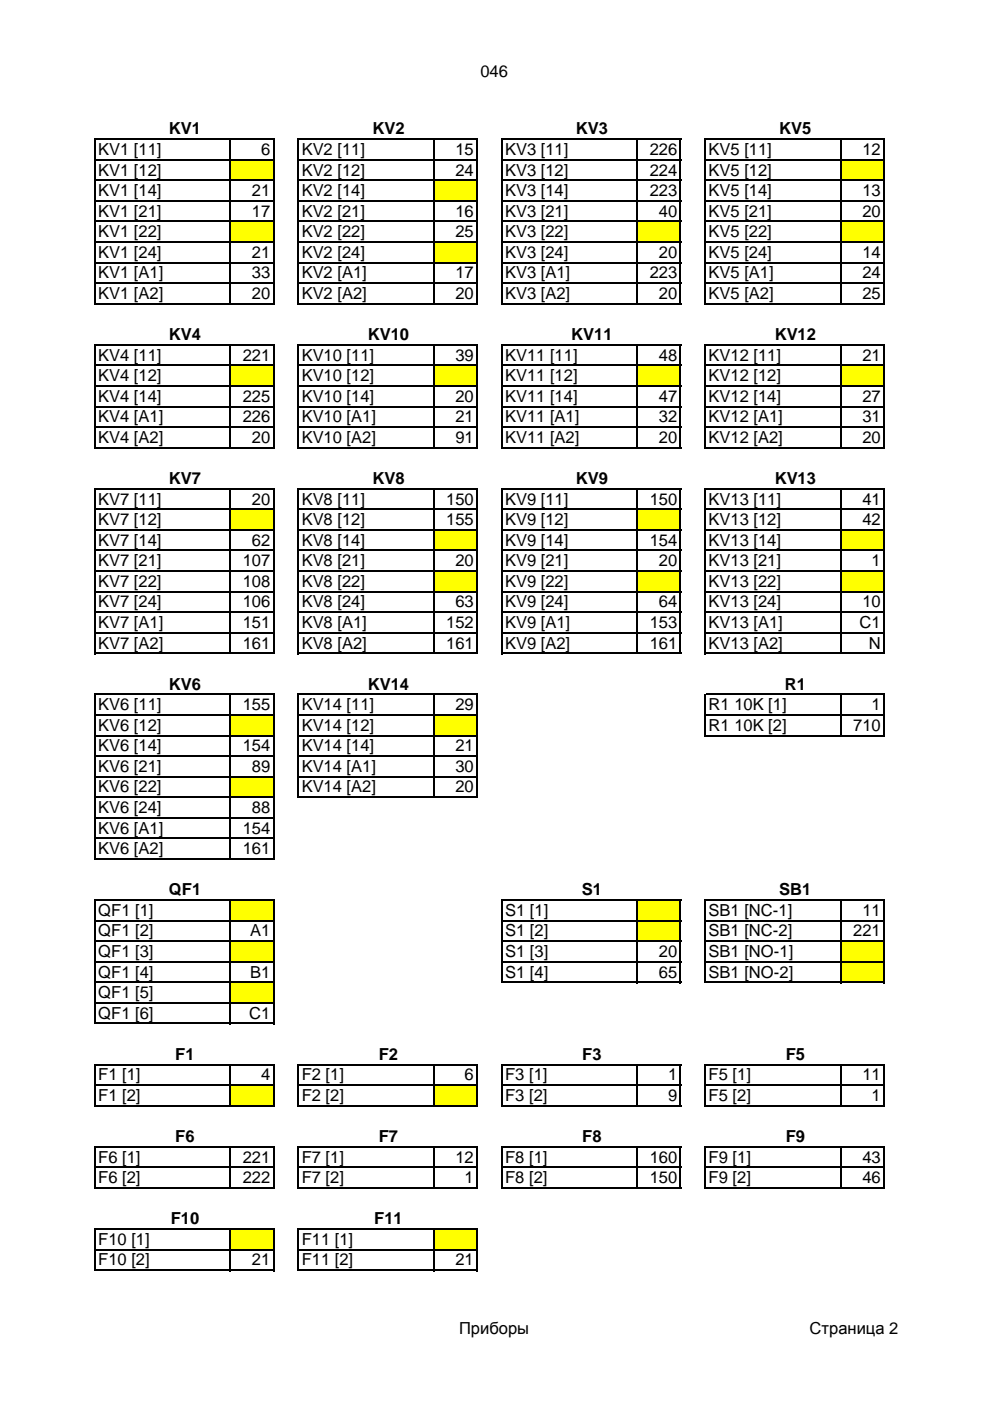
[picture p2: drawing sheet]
<svg xmlns="http://www.w3.org/2000/svg" width="210mm" height="297mm" viewBox="0 0 210 297" stroke-linecap="round" stroke-linejoin="round" font-family="sans-serif">
<defs><g id="words">
<g font-size="3.5">
<text x="101.9" y="16.3">046</text>
<text x="35.8" y="28.5">KV1</text>
<text x="79" y="28.5">KV2</text>
<text x="122.1" y="28.5">KV3</text>
<text x="165.2" y="28.5">KV5</text>
<text x="20.8" y="32.9">KV1 [11]</text>
<text x="55.4" y="32.9">6</text>
<text x="64" y="32.9">KV2 [11]</text>
<text x="96.6" y="32.9">15</text>
<text x="107.1" y="32.9">KV3 [11]</text>
<text x="137.8" y="32.9">226</text>
<text x="150.2" y="32.9">KV5 [11]</text>
<text x="182.8" y="32.9">12</text>
<text x="20.8" y="37.2">KV1 [12]</text>
<text x="20.8" y="41.6">KV1 [14]</text>
<text x="53.4" y="41.6">21</text>
<text x="64" y="37.2">KV2 [12]</text>
<text x="64" y="41.6">KV2 [14]</text>
<text x="96.6" y="37.2">24</text>
<text x="107.1" y="41.6">KV3 [14]</text>
<text x="107.1" y="37.2">KV3 [12]</text>
<text x="137.8" y="41.6">223</text>
<text x="137.8" y="37.2">224</text>
<text x="150.2" y="41.6">KV5 [14]</text>
<text x="150.2" y="37.2">KV5 [12]</text>
<text x="182.8" y="41.6">13</text>
<text x="20.8" y="45.9">KV1 [21]</text>
<text x="53.4" y="45.9">17</text>
<text x="64" y="45.9">KV2 [21]</text>
<text x="96.6" y="45.9">16</text>
<text x="107.1" y="45.9">KV3 [21]</text>
<text x="139.7" y="45.9">40</text>
<text x="150.2" y="45.9">KV5 [21]</text>
<text x="182.8" y="45.9">20</text>
<text x="20.8" y="50.3">KV1 [22]</text>
<text x="64" y="50.3">KV2 [22]</text>
<text x="96.6" y="50.3">25</text>
<text x="107.1" y="50.3">KV3 [22]</text>
<text x="150.2" y="50.3">KV5 [22]</text>
<text x="20.8" y="54.7">KV1 [24]</text>
<text x="20.8" y="59">KV1 [A1]</text>
<text x="53.4" y="54.7">21</text>
<text x="53.4" y="59">33</text>
<text x="64" y="54.7">KV2 [24]</text>
<text x="64" y="59">KV2 [A1]</text>
<text x="96.6" y="59">17</text>
<text x="107.1" y="54.7">KV3 [24]</text>
<text x="107.1" y="59">KV3 [A1]</text>
<text x="137.8" y="59">223</text>
<text x="139.7" y="54.7">20</text>
<text x="150.2" y="54.7">KV5 [24]</text>
<text x="150.2" y="59">KV5 [A1]</text>
<text x="182.8" y="54.7">14</text>
<text x="182.8" y="59">24</text>
<text x="20.8" y="63.4">KV1 [A2]</text>
<text x="53.4" y="63.4">20</text>
<text x="64" y="63.4">KV2 [A2]</text>
<text x="96.6" y="63.4">20</text>
<text x="107.1" y="63.4">KV3 [A2]</text>
<text x="139.7" y="63.4">20</text>
<text x="150.2" y="63.4">KV5 [A2]</text>
<text x="182.8" y="63.4">25</text>
<text x="20.8" y="76.5">KV4 [11]</text>
<text x="35.8" y="72.1">KV4</text>
<text x="51.5" y="76.5">221</text>
<text x="64" y="76.5">KV10 [11]</text>
<text x="78" y="72.1">KV10</text>
<text x="96.6" y="76.5">39</text>
<text x="107.1" y="76.5">KV11 [11]</text>
<text x="121.1" y="72.1">KV11</text>
<text x="139.7" y="76.5">48</text>
<text x="150.2" y="76.5">KV12 [11]</text>
<text x="164.3" y="72.1">KV12</text>
<text x="182.8" y="76.5">21</text>
<text x="20.8" y="80.8">KV4 [12]</text>
<text x="64" y="80.8">KV10 [12]</text>
<text x="107.1" y="80.8">KV11 [12]</text>
<text x="150.2" y="80.8">KV12 [12]</text>
<text x="20.8" y="85.2">KV4 [14]</text>
<text x="20.8" y="89.5">KV4 [A1]</text>
<text x="51.5" y="85.2">225</text>
<text x="51.5" y="89.5">226</text>
<text x="64" y="85.2">KV10 [14]</text>
<text x="64" y="89.5">KV10 [A1]</text>
<text x="96.6" y="85.2">20</text>
<text x="96.6" y="89.5">21</text>
<text x="107.1" y="85.2">KV11 [14]</text>
<text x="107.1" y="89.5">KV11 [A1]</text>
<text x="139.7" y="85.2">47</text>
<text x="139.7" y="89.5">32</text>
<text x="150.2" y="85.2">KV12 [14]</text>
<text x="150.2" y="89.5">KV12 [A1]</text>
<text x="182.8" y="85.2">27</text>
<text x="182.8" y="89.5">31</text>
<text x="20.8" y="93.9">KV4 [A2]</text>
<text x="53.4" y="93.9">20</text>
<text x="64" y="93.9">KV10 [A2]</text>
<text x="96.6" y="93.9">91</text>
<text x="107.1" y="93.9">KV11 [A2]</text>
<text x="139.7" y="93.9">20</text>
<text x="150.2" y="93.9">KV12 [A2]</text>
<text x="182.8" y="93.9">20</text>
<text x="20.8" y="107">KV7 [11]</text>
<text x="35.8" y="102.6">KV7</text>
<text x="53.4" y="107">20</text>
<text x="64" y="107">KV8 [11]</text>
<text x="79" y="102.6">KV8</text>
<text x="94.6" y="107">150</text>
<text x="107.1" y="107">KV9 [11]</text>
<text x="122.1" y="102.6">KV9</text>
<text x="137.8" y="107">150</text>
<text x="150.2" y="107">KV13 [11]</text>
<text x="164.3" y="102.6">KV13</text>
<text x="182.8" y="107">41</text>
<text x="20.8" y="111.3">KV7 [12]</text>
<text x="64" y="111.3">KV8 [12]</text>
<text x="94.6" y="111.3">155</text>
<text x="107.1" y="111.3">KV9 [12]</text>
<text x="150.2" y="111.3">KV13 [12]</text>
<text x="182.8" y="111.3">42</text>
<text x="20.8" y="115.7">KV7 [14]</text>
<text x="53.4" y="115.7">62</text>
<text x="64" y="115.7">KV8 [14]</text>
<text x="107.1" y="115.7">KV9 [14]</text>
<text x="137.8" y="115.7">154</text>
<text x="150.2" y="115.7">KV13 [14]</text>
<text x="20.8" y="120.1">KV7 [21]</text>
<text x="20.8" y="124.4">KV7 [22]</text>
<text x="51.5" y="120.1">107</text>
<text x="51.5" y="124.4">108</text>
<text x="64" y="120.1">KV8 [21]</text>
<text x="64" y="124.4">KV8 [22]</text>
<text x="96.6" y="120.1">20</text>
<text x="107.1" y="124.4">KV9 [22]</text>
<text x="107.1" y="120.1">KV9 [21]</text>
<text x="139.7" y="120.1">20</text>
<text x="150.2" y="124.4">KV13 [22]</text>
<text x="150.2" y="120.1">KV13 [21]</text>
<text x="184.8" y="120.1">1</text>
<text x="20.8" y="128.8">KV7 [24]</text>
<text x="51.5" y="128.8">106</text>
<text x="64" y="128.8">KV8 [24]</text>
<text x="96.6" y="128.8">63</text>
<text x="107.1" y="128.8">KV9 [24]</text>
<text x="139.7" y="128.8">64</text>
<text x="150.2" y="128.8">KV13 [24]</text>
<text x="182.8" y="128.8">10</text>
<text x="20.8" y="133.1">KV7 [A1]</text>
<text x="20.8" y="137.5">KV7 [A2]</text>
<text x="51.5" y="133.1">151</text>
<text x="51.5" y="137.5">161</text>
<text x="64" y="133.1">KV8 [A1]</text>
<text x="64" y="137.5">KV8 [A2]</text>
<text x="94.6" y="133.1">152</text>
<text x="94.6" y="137.5">161</text>
<text x="107.1" y="133.1">KV9 [A1]</text>
<text x="107.1" y="137.5">KV9 [A2]</text>
<text x="137.8" y="133.1">153</text>
<text x="137.8" y="137.5">161</text>
<text x="150.2" y="133.1">KV13 [A1]</text>
<text x="150.2" y="137.5">KV13 [A2]</text>
<text x="182.2" y="133.1">C1</text>
<text x="184.2" y="137.5">N</text>
<text x="35.8" y="146.2">KV6</text>
<text x="78" y="146.2">KV14</text>
<text x="166.4" y="146.2">R1</text>
<text x="20.8" y="150.6">KV6 [11]</text>
<text x="20.8" y="154.9">KV6 [12]</text>
<text x="51.5" y="150.6">155</text>
<text x="64" y="154.9">KV14 [12]</text>
<text x="64" y="150.6">KV14 [11]</text>
<text x="96.6" y="150.6">29</text>
<text x="150.2" y="150.6">R1 10K [1]</text>
<text x="150.2" y="154.9">R1 10K [2]</text>
<text x="180.9" y="154.9">710</text>
<text x="184.8" y="150.6">1</text>
<text x="20.8" y="159.3">KV6 [14]</text>
<text x="51.5" y="159.3">154</text>
<text x="64" y="159.3">KV14 [14]</text>
<text x="96.6" y="159.3">21</text>
<text x="20.8" y="163.7">KV6 [21]</text>
<text x="53.4" y="163.7">89</text>
<text x="64" y="163.7">KV14 [A1]</text>
<text x="96.6" y="163.7">30</text>
<text x="20.8" y="168">KV6 [22]</text>
<text x="20.8" y="172.4">KV6 [24]</text>
<text x="53.4" y="172.4">88</text>
<text x="64" y="168">KV14 [A2]</text>
<text x="96.6" y="168">20</text>
<text x="20.8" y="176.7">KV6 [A1]</text>
<text x="51.5" y="176.7">154</text>
<text x="20.8" y="181.1">KV6 [A2]</text>
<text x="51.5" y="181.1">161</text>
<text x="35.8" y="189.8">QF1</text>
<text x="123.4" y="189.8">S1</text>
<text x="165.2" y="189.8">SB1</text>
<text x="20.8" y="194.2">QF1 [1]</text>
<text x="107.1" y="194.2">S1 [1]</text>
<text x="150.2" y="194.2">SB1 [NC-1]</text>
<text x="182.8" y="194.2">11</text>
<text x="20.8" y="198.5">QF1 [2]</text>
<text x="20.8" y="202.9">QF1 [3]</text>
<text x="53" y="198.5">A1</text>
<text x="107.1" y="198.5">S1 [2]</text>
<text x="107.1" y="202.9">S1 [3]</text>
<text x="139.7" y="202.9">20</text>
<text x="150.2" y="198.5">SB1 [NC-2]</text>
<text x="150.2" y="202.9">SB1 [NO-1]</text>
<text x="180.9" y="198.5">221</text>
<text x="20.8" y="207.3">QF1 [4]</text>
<text x="53" y="207.3">B1</text>
<text x="107.1" y="207.3">S1 [4]</text>
<text x="139.7" y="207.3">65</text>
<text x="150.2" y="207.3">SB1 [NO-2]</text>
<text x="20.8" y="211.6">QF1 [5]</text>
<text x="20.8" y="216">QF1 [6]</text>
<text x="52.8" y="216">C1</text>
<text x="37.2" y="224.7">F1</text>
<text x="80.3" y="224.7">F2</text>
<text x="123.4" y="224.7">F3</text>
<text x="166.6" y="224.7">F5</text>
<text x="20.8" y="229.1">F1 [1]</text>
<text x="20.8" y="233.4">F1 [2]</text>
<text x="55.4" y="229.1">4</text>
<text x="64" y="229.1">F2 [1]</text>
<text x="64" y="233.4">F2 [2]</text>
<text x="98.5" y="229.1">6</text>
<text x="107.1" y="229.1">F3 [1]</text>
<text x="107.1" y="233.4">F3 [2]</text>
<text x="141.6" y="233.4">9</text>
<text x="141.6" y="229.1">1</text>
<text x="150.2" y="233.4">F5 [2]</text>
<text x="150.2" y="229.1">F5 [1]</text>
<text x="182.8" y="229.1">11</text>
<text x="184.8" y="233.4">1</text>
<text x="37.2" y="242.1">F6</text>
<text x="80.3" y="242.1">F7</text>
<text x="123.4" y="242.1">F8</text>
<text x="166.6" y="242.1">F9</text>
<text x="20.8" y="246.5">F6 [1]</text>
<text x="20.8" y="250.9">F6 [2]</text>
<text x="51.5" y="246.5">221</text>
<text x="51.5" y="250.9">222</text>
<text x="64" y="246.5">F7 [1]</text>
<text x="64" y="250.9">F7 [2]</text>
<text x="96.6" y="246.5">12</text>
<text x="98.5" y="250.9">1</text>
<text x="107.1" y="246.5">F8 [1]</text>
<text x="107.1" y="250.9">F8 [2]</text>
<text x="137.8" y="246.5">160</text>
<text x="137.8" y="250.9">150</text>
<text x="150.2" y="246.5">F9 [1]</text>
<text x="150.2" y="250.9">F9 [2]</text>
<text x="182.8" y="246.5">43</text>
<text x="182.8" y="250.9">46</text>
<text x="20.8" y="263.9">F10 [1]</text>
<text x="36.2" y="259.6">F10</text>
<text x="64" y="263.9">F11 [1]</text>
<text x="79.3" y="259.6">F11</text>
<text x="20.8" y="268.3">F10 [2]</text>
<text x="53.4" y="268.3">21</text>
<text x="64" y="268.3">F11 [2]</text>
<text x="96.6" y="268.3">21</text>
<text x="97.3" y="282.9">Приборы</text>
<text x="171.7" y="282.9">Страница 2</text>
</g>
</g></defs>
<g fill="#ff0">
<path d="M48.8 33.9h9.2v4.4h-9.2z"/>
<path d="M178.2 33.9h9.3v4.4h-9.3z"/>
<path d="M91.9 38.2h9.3v4.4h-9.3z"/>
<path d="M48.8 46.9h9.2v4.5h-9.2z"/>
<path d="M135.1 46.9h9.2v4.5h-9.2z"/>
<path d="M178.2 46.9h9.3v4.5h-9.3z"/>
<path d="M91.9 51.3h9.3v4.4h-9.3z"/>
<path d="M48.8 77.5h9.2v4.4h-9.2z"/>
<path d="M91.9 77.5h9.3v4.4h-9.3z"/>
<path d="M135.1 77.5h9.2v4.4h-9.2z"/>
<path d="M178.2 77.5h9.3v4.4h-9.3z"/>
<path d="M48.8 108h9.2v4.4h-9.2z"/>
<path d="M135.1 108h9.2v4.4h-9.2z"/>
<path d="M91.9 112.4h9.3v4.4h-9.3z"/>
<path d="M178.2 112.4h9.3v4.4h-9.3z"/>
<path d="M91.9 121.1h9.3v4.4h-9.3z"/>
<path d="M135.1 121.1h9.2v4.4h-9.2z"/>
<path d="M178.2 121.1h9.3v4.4h-9.3z"/>
<path d="M48.8 151.6h9.2v4.4h-9.2z"/>
<path d="M91.9 151.6h9.3v4.4h-9.3z"/>
<path d="M48.8 164.7h9.2v4.4h-9.2z"/>
<path d="M48.8 190.8h9.2v4.4h-9.2z"/>
<path d="M135.1 190.8h9.2v4.4h-9.2z"/>
<path d="M135.1 195.2h9.2v4.4h-9.2z"/>
<path d="M48.8 199.6h9.2v4.4h-9.2z"/>
<path d="M178.2 199.6h9.3v4.4h-9.3z"/>
<path d="M178.2 203.9h9.3v4.4h-9.3z"/>
<path d="M48.8 208.3h9.2v4.4h-9.2z"/>
<path d="M48.8 230.1h9.2v4.4h-9.2z"/>
<path d="M91.9 230.1h9.3v4.4h-9.3z"/>
<path d="M48.8 260.6h9.2v4.4h-9.2z"/>
<path d="M91.9 260.6h9.3v4.4h-9.3z"/>
</g>
<g fill="none" stroke="#000" stroke-width=".34">
<path d="M20.2 29.3v35.3M20.3 29.5h37.9M20.3 33.9h37.9M20.3 38.2h37.9M48.8 29.7v34.9M58 29.7v34.9M63.3 29.3v35.3M63.5 29.5h37.8M63.5 33.9h37.8M63.5 38.2h37.8M91.9 29.7v34.9M101.1 29.7v34.9"/>
<path d="M106.4 29.3v35.3M106.6 29.5h37.8M106.6 33.9h37.8M106.6 38.2h37.8M135.1 29.7v34.9M144.3 29.7v34.9M149.6 29.3v35.3M149.7 29.5h37.9M149.7 33.9h37.9M149.7 38.2h37.9M178.2 29.7v34.9M187.4 29.7v34.9"/>
<path d="M20.3 42.6h37.9M20.3 46.9h37.9M20.3 51.3h37.9M20.3 55.7h37.9M63.5 42.6h37.8M63.5 46.9h37.8M63.5 51.3h37.8M63.5 55.7h37.8M106.6 42.6h37.8M106.6 46.9h37.8M106.6 51.3h37.8M106.6 55.7h37.8"/>
<path d="M149.7 42.6h37.9M149.7 46.9h37.9M149.7 51.3h37.9M149.7 55.7h37.9M20.2 72.9v22.2M20.3 60h37.9M20.3 64.4h37.9M20.3 73.1h37.9M20.3 77.5h37.9M48.8 73.3v21.8M58 73.3v21.8M63.3 72.9v22.2"/>
<path d="M63.5 60h37.8M63.5 64.4h37.8M63.5 73.1h37.8M63.5 77.5h37.8M91.9 73.3v21.8M101.1 73.3v21.8M106.4 72.9v22.2M106.6 60h37.8M106.6 64.4h37.8M106.6 73.1h37.8M106.6 77.5h37.8M135.1 73.3v21.8"/>
<path d="M144.3 73.3v21.8M149.6 72.9v22.2M149.7 60h37.9M149.7 64.4h37.9M149.7 73.1h37.9M149.7 77.5h37.9M178.2 73.3v21.8M187.4 73.3v21.8M20.3 81.8h37.9M20.3 86.2h37.9M20.3 90.6h37.9M20.3 94.9h37.9"/>
<path d="M63.5 81.8h37.8M63.5 86.2h37.8M63.5 90.6h37.8M63.5 94.9h37.8M106.6 81.8h37.8M106.6 86.2h37.8M106.6 90.6h37.8M106.6 94.9h37.8M149.7 81.8h37.9M149.7 86.2h37.9M149.7 90.6h37.9M149.7 94.9h37.9"/>
<path d="M20.2 103.5v35.2M20.3 103.6h37.9M20.3 108h37.9M20.3 112.4h37.9M20.3 116.7h37.9M48.8 103.8v34.9M58 103.8v34.9M63.3 103.5v35.2M63.5 103.6h37.8M63.5 108h37.8M63.5 112.4h37.8M63.5 116.7h37.8"/>
<path d="M91.9 103.8v34.9M101.1 103.8v34.9M106.4 103.5v35.2M106.6 103.6h37.8M106.6 108h37.8M106.6 112.4h37.8M106.6 116.7h37.8M135.1 103.8v34.9M144.3 103.8v34.9M149.6 103.5v35.2M149.7 103.6h37.9M149.7 108h37.9"/>
<path d="M149.7 112.4h37.9M149.7 116.7h37.9M178.2 103.8v34.9M187.4 103.8v34.9M20.3 121.1h37.9M20.3 125.4h37.9M20.3 129.8h37.9M20.3 134.2h37.9M20.3 138.5h37.9M63.5 121.1h37.8M63.5 125.4h37.8M63.5 129.8h37.8"/>
<path d="M63.5 134.2h37.8M63.5 138.5h37.8M106.6 121.1h37.8M106.6 125.4h37.8M106.6 129.8h37.8M106.6 134.2h37.8M106.6 138.5h37.8M149.7 121.1h37.9M149.7 125.4h37.9M149.7 129.8h37.9M149.7 134.2h37.9M149.7 138.5h37.9"/>
<path d="M20.2 147.1v35.2M20.3 147.2h37.9M20.3 151.6h37.9M20.3 156h37.9M48.8 147.4v34.9M58 147.4v34.9M63.3 147.1v22.1M63.5 147.2h37.8M63.5 151.6h37.8M63.5 156h37.8M91.9 147.4v21.8M101.1 147.4v21.8"/>
<path d="M149.6 147.1v9M149.7 147.2h37.9M149.7 151.6h37.9M149.7 156h37.9M178.2 147.4v8.7M187.4 147.4v8.7M20.3 160.3h37.9M20.3 164.7h37.9M20.3 169h37.9M20.3 173.4h37.9M20.3 177.8h37.9M63.5 160.3h37.8"/>
<path d="M63.5 164.7h37.8M63.5 169h37.8M20.2 190.7v26.5M20.3 190.8h37.9M20.3 195.2h37.9M20.3 199.6h37.9M20.3 182.1h37.9M48.8 191v26.2M58 191v26.2M106.4 190.7v17.7M106.6 190.8h37.8M106.6 195.2h37.8"/>
<path d="M106.6 199.6h37.8M135.1 191v17.4M144.3 191v17.4M149.6 190.7v17.7M149.7 190.8h37.9M149.7 195.2h37.9M149.7 199.6h37.9M178.2 191v17.4M187.4 191v17.4M20.3 203.9h37.9M20.3 208.3h37.9M20.3 212.6h37.9"/>
<path d="M20.3 217h37.9M106.6 203.9h37.8M106.6 208.3h37.8M149.7 203.9h37.9M149.7 208.3h37.9M20.2 225.6v9M20.3 225.7h37.9M20.3 230.1h37.9M20.3 234.4h37.9M48.8 225.9v8.7M58 225.9v8.7M63.3 225.6v9"/>
<path d="M63.5 225.7h37.8M63.5 230.1h37.8M63.5 234.4h37.8M91.9 225.9v8.7M101.1 225.9v8.7M106.4 225.6v9M106.6 225.7h37.8M106.6 230.1h37.8M106.6 234.4h37.8M135.1 225.9v8.7M144.3 225.9v8.7M149.6 225.6v9"/>
<path d="M149.7 225.7h37.9M149.7 230.1h37.9M149.7 234.4h37.9M178.2 225.9v8.7M187.4 225.9v8.7M20.2 243v9.1M20.3 243.2h37.9M20.3 247.5h37.9M20.3 251.9h37.9M48.8 243.3v8.8M58 243.3v8.8M63.3 243v9.1"/>
<path d="M63.5 243.2h37.8M63.5 247.5h37.8M63.5 251.9h37.8M91.9 243.3v8.8M101.1 243.3v8.8M106.4 243v9.1M106.6 243.2h37.8M106.6 247.5h37.8M106.6 251.9h37.8M135.1 243.3v8.8M144.3 243.3v8.8M149.6 243v9.1"/>
<path d="M149.7 243.2h37.9M149.7 247.5h37.9M149.7 251.9h37.9M178.2 243.3v8.8M187.4 243.3v8.8M20.2 260.4v9.1M20.3 260.6h37.9M20.3 265h37.9M20.3 269.3h37.9M48.8 260.8v8.7M58 260.8v8.7M63.3 260.4v9.1"/>
<path d="M63.5 260.6h37.8M63.5 265h37.8M63.5 269.3h37.8M91.9 260.8v8.7M101.1 260.8v8.7"/>
</g>
<use href="#words"/>
</svg>
